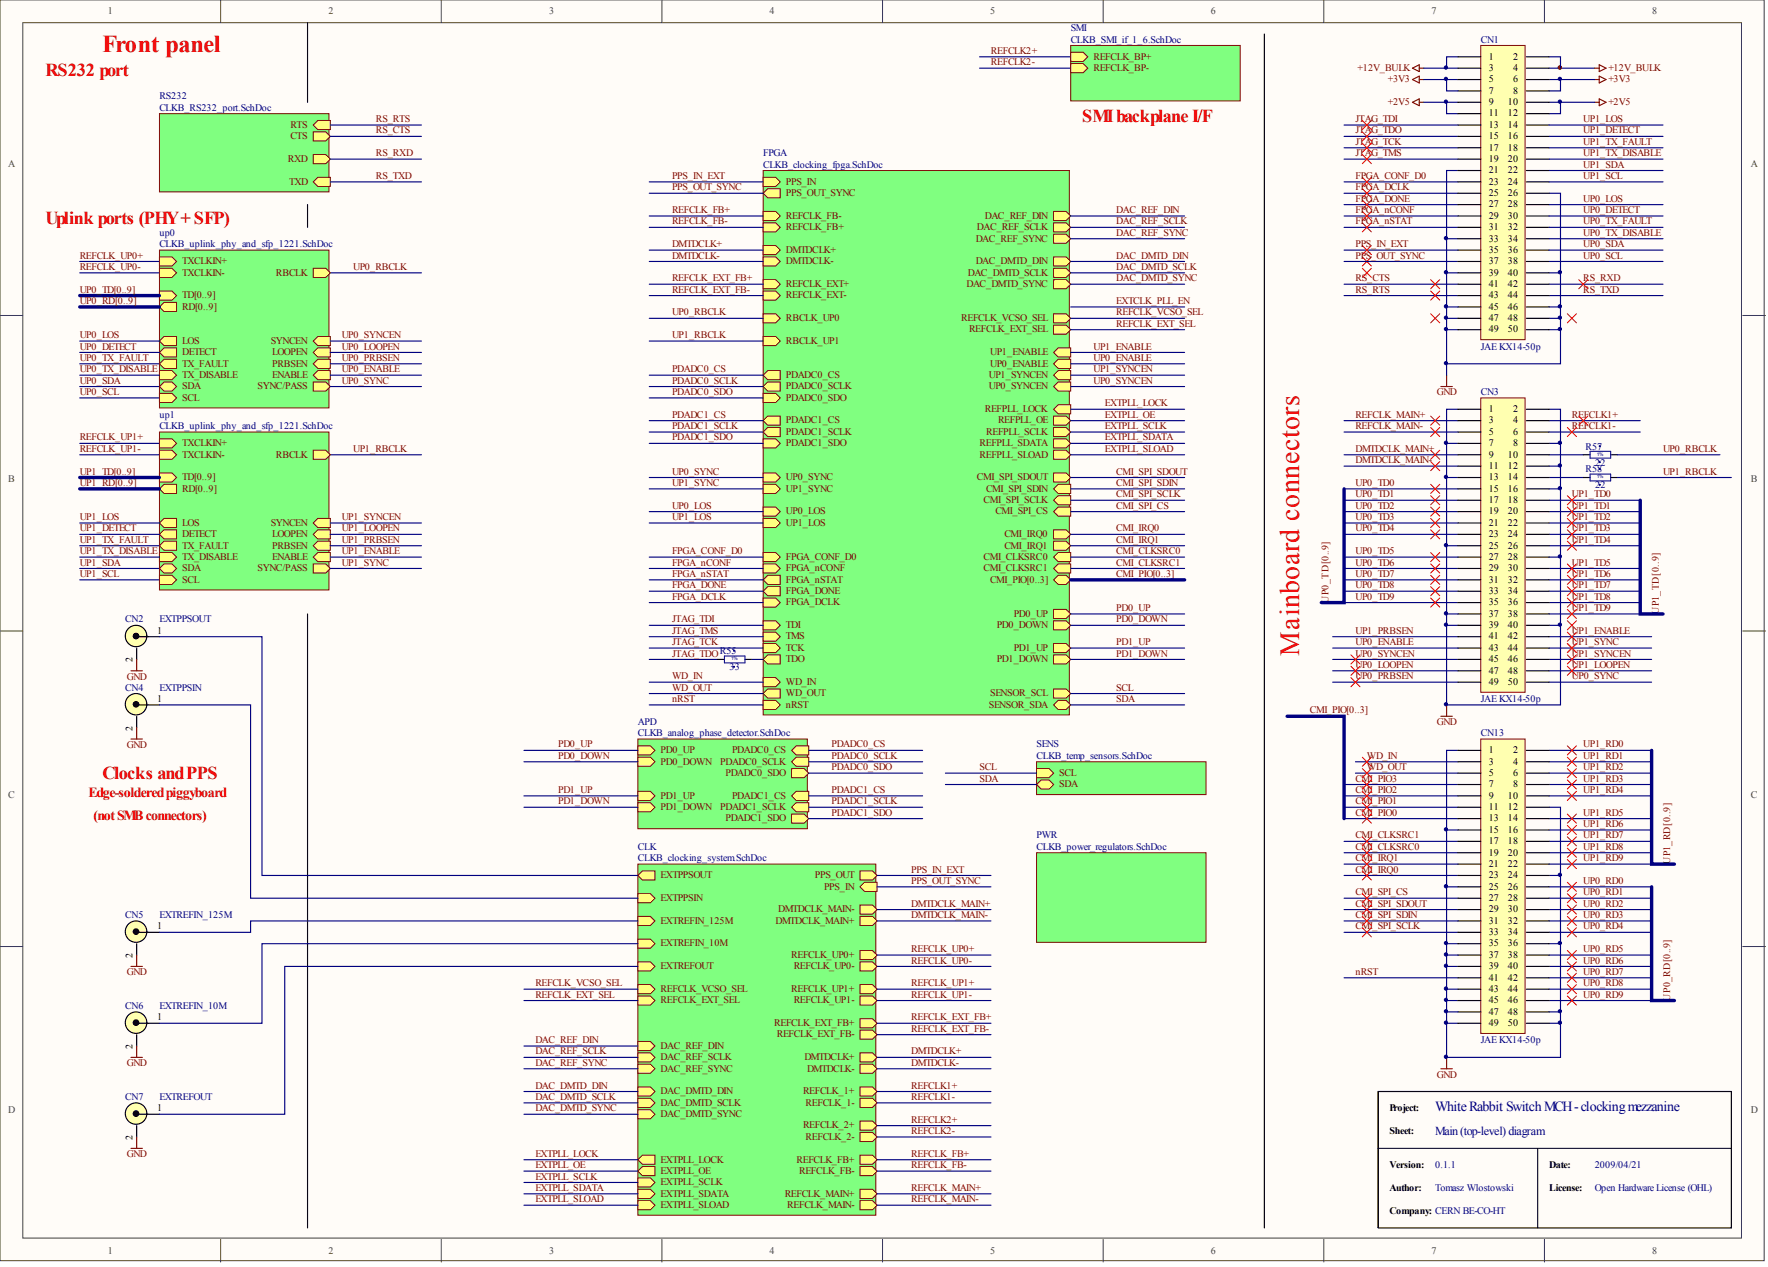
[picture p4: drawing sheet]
<svg xmlns="http://www.w3.org/2000/svg" width="393mm" height="282mm" viewBox="0 0 393 282" stroke-linecap="round" stroke-linejoin="round" font-family="sans-serif">
<defs><g id="words">
<text font-size="6.2" fill="#f00" x="289" y="145.9" transform="rotate(-90 289 145.9)">Mainboard connectors</text>
<text font-size="5.4" fill="#f00" x="22.8" y="11.6">Front panel</text>
<g font-size="4" fill="#f00">
<text x="10.1" y="16.9">RS232 port</text>
<text x="240.7" y="27">SMIbackplane I/F</text>
<text x="10.1" y="49.8">Uplink ports (PHY+SFP)</text>
<text x="22.8" y="173.3">Clocks andPPS</text>
</g>
<g font-size="3.1" fill="#f00">
<text x="19.7" y="177.4">Edge-solderedpiggyboard</text>
<text x="20.8" y="182.4">(notSMB connectors)</text>
</g>
<text font-size="3.1" fill="#000080" x="319.3" y="247.2">WhiteRabbit SwitchMCH-clockingmezzanine</text>
<text font-size="2.7" fill="#000080" x="319.3" y="252.4">Main(top-level) diagram</text>
<g font-size="2.3">
<text x="309.2" y="247.3">Project:</text>
<text x="309.2" y="252.3">Sheet:</text>
<text x="309.2" y="259.9">Version:</text>
<text x="344.6" y="259.9">Date:</text>
<text x="309.2" y="265">Author:</text>
<text x="344.6" y="265">License:</text>
<text x="309.2" y="270">Company: CERN BE-CO-HT</text>
</g>
<g font-size="2.2" fill="#404040">
<text x="24" y="3.2">1</text>
<text x="73.1" y="3.2">2</text>
<text x="122.1" y="3.2">3</text>
<text x="171.2" y="3.2">4</text>
<text x="220.3" y="3.2">5</text>
<text x="269.4" y="3.2">6</text>
<text x="318.5" y="3.2">7</text>
<text x="367.6" y="3.2">8</text>
<text x="1.8" y="37.1">A</text>
<text x="389.5" y="37.1">A</text>
<text x="1.8" y="107.3">B</text>
<text x="389.5" y="107.3">B</text>
<text x="1.8" y="177.4">C</text>
<text x="389.5" y="177.4">C</text>
<text x="1.8" y="247.6">D</text>
<text x="389.5" y="247.6">D</text>
<text x="24" y="278.9">1</text>
<text x="73.1" y="278.9">2</text>
<text x="122.1" y="278.9">3</text>
<text x="171.2" y="278.9">4</text>
<text x="220.3" y="278.9">5</text>
<text x="269.4" y="278.9">6</text>
<text x="318.5" y="278.9">7</text>
<text x="367.6" y="278.9">8</text>
</g>
<g font-size="2.2" fill="#800000">
<text x="220.5" y="12">REFCLK2+</text>
<text x="220.5" y="14.5">REFCLK2-</text>
<text x="243.3" y="13.3">REFCLK_BP+</text>
<text x="243.3" y="15.8">REFCLK_BP-</text>
<text x="302" y="15.8">+12V_BULK</text>
<text x="357.8" y="15.8">+12V_BULK</text>
<text x="308.8" y="18.3">+3V3</text>
<text x="308.8" y="23.4">+2V5</text>
<text x="357.8" y="18.3">+3V3</text>
<text x="357.8" y="23.4">+2V5</text>
<text x="64.6" y="28.4">RTS</text>
<text x="83.6" y="27.2">RS_RTS</text>
<text x="83.6" y="29.7">RS_CTS</text>
<text x="301.6" y="29.7">JTAG_TDO</text>
<text x="301.6" y="27.2">JTAG_TDI</text>
<text x="352.2" y="29.7">UP1_DETECT</text>
<text x="352.2" y="27.2">UP1_LOS</text>
<text x="64.6" y="31">CTS</text>
<text x="83.6" y="34.8">RS_RXD</text>
<text x="301.6" y="32.2">JTAG_TCK</text>
<text x="301.6" y="34.8">JTAG_TMS</text>
<text x="352.2" y="32.2">UP1_TX_FAULT</text>
<text x="352.2" y="34.8">UP1_TX_DISABLE</text>
<text x="64" y="36">RXD</text>
<text x="64.3" y="41.1">TXD</text>
<text x="83.6" y="39.8">RS_TXD</text>
<text x="149.5" y="39.8">PPS_IN_EXT</text>
<text x="174.9" y="41.1">PPS_IN</text>
<text x="301.6" y="39.8">FPGA_CONF_D0</text>
<text x="352.2" y="37.3">UP1_SDA</text>
<text x="352.2" y="39.8">UP1_SCL</text>
<text x="149.5" y="47.4">REFCLK_FB+</text>
<text x="149.5" y="42.3">PPS_OUT_SYNC</text>
<text x="174.9" y="43.6">PPS_OUT_SYNC</text>
<text x="248.3" y="47.4">DAC_REF_DIN</text>
<text x="301.6" y="42.3">FPGA_DCLK</text>
<text x="301.6" y="44.9">FPGA_DONE</text>
<text x="301.6" y="47.4">FPGA_nCONF</text>
<text x="352.2" y="47.4">UP0_DETECT</text>
<text x="352.2" y="44.9">UP0_LOS</text>
<text x="149.5" y="49.9">REFCLK_FB-</text>
<text x="174.9" y="48.7">REFCLK_FB-</text>
<text x="174.9" y="51.2">REFCLK_FB+</text>
<text x="217.1" y="53.7">DAC_REF_SYNC</text>
<text x="217.4" y="51.2">DAC_REF_SCLK</text>
<text x="219.1" y="48.7">DAC_REF_DIN</text>
<text x="248.3" y="49.9">DAC_REF_SCLK</text>
<text x="248.3" y="52.5">DAC_REF_SYNC</text>
<text x="301.6" y="49.9">FPGA_nSTAT</text>
<text x="352.2" y="49.9">UP0_TX_FAULT</text>
<text x="352.2" y="52.5">UP0_TX_DISABLE</text>
<text x="17.7" y="57.5">REFCLK_UP0+</text>
<text x="40.5" y="58.8">TXCLKIN+</text>
<text x="149.5" y="55">DMTDCLK+</text>
<text x="149.5" y="57.5">DMTDCLK-</text>
<text x="174.9" y="56.3">DMTDCLK+</text>
<text x="174.9" y="58.8">DMTDCLK-</text>
<text x="217.1" y="58.8">DAC_DMTD_DIN</text>
<text x="248.3" y="57.5">DAC_DMTD_DIN</text>
<text x="301.6" y="55">PPS_IN_EXT</text>
<text x="301.6" y="57.5">PPS_OUT_SYNC</text>
<text x="352.2" y="55">UP0_SDA</text>
<text x="352.2" y="57.5">UP0_SCL</text>
<text x="17.7" y="60.1">REFCLK_UP0-</text>
<text x="17.7" y="65.1">UP0_TD[0..9]</text>
<text x="40.5" y="61.3">TXCLKIN-</text>
<text x="61.4" y="61.3">RBCLK</text>
<text x="78.6" y="60.1">UP0_RBCLK</text>
<text x="149.5" y="62.6">REFCLK_EXT_FB+</text>
<text x="149.5" y="65.1">REFCLK_EXT_FB-</text>
<text x="174.9" y="63.8">REFCLK_EXT+</text>
<text x="215" y="63.8">DAC_DMTD_SYNC</text>
<text x="215.3" y="61.3">DAC_DMTD_SCLK</text>
<text x="248.3" y="60.1">DAC_DMTD_SCLK</text>
<text x="248.3" y="62.6">DAC_DMTD_SYNC</text>
<text x="301.6" y="62.6">RS_CTS</text>
<text x="301.6" y="65.1">RS_RTS</text>
<text x="352.2" y="62.6">RS_RXD</text>
<text x="352.2" y="65.1">RS_TXD</text>
<text x="17.7" y="67.6">UP0_RD[0..9]</text>
<text x="40.5" y="66.4">TD[0..9]</text>
<text x="40.5" y="68.9">RD[0..9]</text>
<text x="149.5" y="70.2">UP0_RBCLK</text>
<text x="174.9" y="66.4">REFCLK_EXT-</text>
<text x="174.9" y="71.4">RBCLK_UP0</text>
<text x="213.9" y="71.4">REFCLK_VCSO_SEL</text>
<text x="248.3" y="67.6">EXTCLK_PLL_EN</text>
<text x="248.3" y="70.2">REFCLK_VCSO_SEL</text>
<text x="17.7" y="77.8">UP0_DETECT</text>
<text x="17.7" y="75.2">UP0_LOS</text>
<text x="40.5" y="76.5">LOS</text>
<text x="60.2" y="76.5">SYNCEN</text>
<text x="76" y="75.2">UP0_SYNCEN</text>
<text x="76" y="77.8">UP0_LOOPEN</text>
<text x="149.5" y="75.2">UP1_RBCLK</text>
<text x="174.9" y="76.5">RBCLK_UP1</text>
<text x="215.6" y="74">REFCLK_EXT_SEL</text>
<text x="243.3" y="77.8">UP1_ENABLE</text>
<text x="248.3" y="72.7">REFCLK_EXT_SEL</text>
<text x="17.7" y="80.3">UP0_TX_FAULT</text>
<text x="17.7" y="82.8">UP0_TX_DISABLE</text>
<text x="40.5" y="81.6">TX_FAULT</text>
<text x="40.5" y="79">DETECT</text>
<text x="60.5" y="79">LOOPEN</text>
<text x="60.5" y="81.6">PRBSEN</text>
<text x="76" y="80.3">UP0_PRBSEN</text>
<text x="76" y="82.8">UP0_ENABLE</text>
<text x="149.5" y="82.8">PDADC0_CS</text>
<text x="220.3" y="79">UP1_ENABLE</text>
<text x="220.3" y="81.6">UP0_ENABLE</text>
<text x="243.3" y="80.3">UP0_ENABLE</text>
<text x="243.3" y="82.8">UP1_SYNCEN</text>
<text x="17.7" y="85.3">UP0_SDA</text>
<text x="17.7" y="87.9">UP0_SCL</text>
<text x="40.5" y="84.1">TX_DISABLE</text>
<text x="40.5" y="86.6">SDA</text>
<text x="40.5" y="89.1">SCL</text>
<text x="57.3" y="86.6">SYNC/PASS</text>
<text x="60.5" y="84.1">ENABLE</text>
<text x="76" y="85.3">UP0_SYNC</text>
<text x="149.5" y="87.9">PDADC0_SDO</text>
<text x="149.5" y="85.3">PDADC0_SCLK</text>
<text x="174.9" y="84.1">PDADC0_CS</text>
<text x="174.9" y="89.1">PDADC0_SDO</text>
<text x="174.9" y="86.6">PDADC0_SCLK</text>
<text x="220" y="84.1">UP1_SYNCEN</text>
<text x="220" y="86.6">UP0_SYNCEN</text>
<text x="243.3" y="85.3">UP0_SYNCEN</text>
<text x="319.7" y="88">GND</text>
<text x="149.5" y="92.9">PDADC1_CS</text>
<text x="149.5" y="95.5">PDADC1_SCLK</text>
<text x="174.9" y="94.2">PDADC1_CS</text>
<text x="219.1" y="91.7">REFPLL_LOCK</text>
<text x="222" y="94.2">REFPLL_OE</text>
<text x="245.8" y="90.4">EXTPLL_LOCK</text>
<text x="245.8" y="92.9">EXTPLL_OE</text>
<text x="245.8" y="95.5">EXTPLL_SCLK</text>
<text x="301.6" y="92.9">REFCLK_MAIN+</text>
<text x="301.6" y="95.5">REFCLK_MAIN-</text>
<text x="349.7" y="92.9">REFCLK1+</text>
<text x="349.7" y="95.5">REFCLK1-</text>
<text x="17.7" y="98">REFCLK_UP1+</text>
<text x="17.7" y="100.5">REFCLK_UP1-</text>
<text x="40.5" y="99.3">TXCLKIN+</text>
<text x="40.5" y="101.8">TXCLKIN-</text>
<text x="61.4" y="101.8">RBCLK</text>
<text x="78.6" y="100.5">UP1_RBCLK</text>
<text x="149.5" y="98">PDADC1_SDO</text>
<text x="174.9" y="99.3">PDADC1_SDO</text>
<text x="174.9" y="96.7">PDADC1_SCLK</text>
<text x="217.9" y="99.3">REFPLL_SDATA</text>
<text x="217.9" y="101.8">REFPLL_SLOAD</text>
<text x="219.4" y="96.7">REFPLL_SCLK</text>
<text x="245.8" y="98">EXTPLL_SDATA</text>
<text x="245.8" y="100.5">EXTPLL_SLOAD</text>
<text x="301.6" y="100.5">DMTDCLK_MAIN+</text>
<text x="370" y="100.5">UP0_RBCLK</text>
<text x="17.7" y="105.6">UP1_TD[0..9]</text>
<text x="40.5" y="106.8">TD[0..9]</text>
<text x="149.5" y="105.6">UP0_SYNC</text>
<text x="174.9" y="106.8">UP0_SYNC</text>
<text x="217.4" y="106.8">CMI_SPI_SDOUT</text>
<text x="248.3" y="105.6">CMI_SPI_SDOUT</text>
<text x="301.6" y="103.1">DMTDCLK_MAIN-</text>
<text x="370" y="105.6">UP1_RBCLK</text>
<text x="17.7" y="108.1">UP1_RD[0..9]</text>
<text x="40.5" y="109.4">RD[0..9]</text>
<text x="149.5" y="108.1">UP1_SYNC</text>
<text x="149.5" y="113.2">UP0_LOS</text>
<text x="174.9" y="109.4">UP1_SYNC</text>
<text x="218.8" y="111.9">CMI_SPI_SCLK</text>
<text x="219.4" y="109.4">CMI_SPI_SDIN</text>
<text x="248.3" y="110.6">CMI_SPI_SCLK</text>
<text x="248.3" y="108.1">CMI_SPI_SDIN</text>
<text x="248.3" y="113.2">CMI_SPI_CS</text>
<text x="301.6" y="108.1">UP0_TD0</text>
<text x="301.6" y="110.6">UP0_TD1</text>
<text x="301.6" y="113.2">UP0_TD2</text>
<text x="349.7" y="110.6">UP1_TD0</text>
<text x="349.7" y="113.2">UP1_TD1</text>
<text x="17.7" y="118.2">UP1_DETECT</text>
<text x="17.7" y="115.7">UP1_LOS</text>
<text x="40.5" y="119.5">DETECT</text>
<text x="40.5" y="117">LOS</text>
<text x="60.2" y="117">SYNCEN</text>
<text x="60.5" y="119.5">LOOPEN</text>
<text x="76" y="115.7">UP1_SYNCEN</text>
<text x="76" y="118.2">UP1_LOOPEN</text>
<text x="149.5" y="115.7">UP1_LOS</text>
<text x="174.9" y="114.4">UP0_LOS</text>
<text x="174.9" y="117">UP1_LOS</text>
<text x="221.5" y="114.4">CMI_SPI_CS</text>
<text x="223.5" y="119.5">CMI_IRQ0</text>
<text x="248.3" y="118.2">CMI_IRQ0</text>
<text x="301.6" y="115.7">UP0_TD3</text>
<text x="301.6" y="118.2">UP0_TD4</text>
<text x="349.7" y="115.7">UP1_TD2</text>
<text x="349.7" y="118.2">UP1_TD3</text>
<text x="17.7" y="120.8">UP1_TX_FAULT</text>
<text x="17.7" y="123.3">UP1_TX_DISABLE</text>
<text x="17.7" y="125.8">UP1_SDA</text>
<text x="40.5" y="122">TX_FAULT</text>
<text x="40.5" y="124.6">TX_DISABLE</text>
<text x="60.5" y="122">PRBSEN</text>
<text x="60.5" y="124.6">ENABLE</text>
<text x="76" y="125.8">UP1_SYNC</text>
<text x="76" y="120.8">UP1_PRBSEN</text>
<text x="76" y="123.3">UP1_ENABLE</text>
<text x="149.5" y="125.8">FPGA_nCONF</text>
<text x="149.5" y="123.3">FPGA_CONF_D0</text>
<text x="174.9" y="124.6">FPGA_CONF_D0</text>
<text x="218.8" y="124.6">CMI_CLKSRC0</text>
<text x="223.5" y="122">CMI_IRQ1</text>
<text x="248.3" y="120.8">CMI_IRQ1</text>
<text x="248.3" y="123.3">CMI_CLKSRC0</text>
<text x="248.3" y="125.8">CMI_CLKSRC1</text>
<text x="301.6" y="123.3">UP0_TD5</text>
<text x="301.6" y="125.8">UP0_TD6</text>
<text x="349.7" y="120.8">UP1_TD4</text>
<text x="349.7" y="125.8">UP1_TD5</text>
<text x="17.7" y="128.3">UP1_SCL</text>
<text x="40.5" y="127.1">SDA</text>
<text x="40.5" y="129.6">SCL</text>
<text x="57.3" y="127.1">SYNC/PASS</text>
<text x="149.5" y="130.9">FPGA_DONE</text>
<text x="149.5" y="128.3">FPGA_nSTAT</text>
<text x="174.9" y="127.1">FPGA_nCONF</text>
<text x="174.9" y="129.6">FPGA_nSTAT</text>
<text x="218.8" y="127.1">CMI_CLKSRC1</text>
<text x="220.3" y="129.6">CMI_PIO[0..3]</text>
<text x="248.3" y="128.3">CMI_PIO[0..3]</text>
<text x="301.6" y="128.3">UP0_TD7</text>
<text x="301.6" y="130.9">UP0_TD8</text>
<text x="349.7" y="128.3">UP1_TD6</text>
<text x="349.7" y="130.9">UP1_TD7</text>
<text x="149.5" y="133.4">FPGA_DCLK</text>
<text x="174.9" y="134.7">FPGA_DCLK</text>
<text x="174.9" y="132.1">FPGA_DONE</text>
<text x="225.5" y="137.2">PD0_UP</text>
<text x="248.3" y="135.9">PD0_UP</text>
<text x="295.5" y="134.1" transform="rotate(-90 295.5 134.1)">UP0_TD[0..9]</text>
<text x="301.6" y="133.4">UP0_TD9</text>
<text x="349.7" y="133.4">UP1_TD8</text>
<text x="349.7" y="135.9">UP1_TD9</text>
<text x="369" y="136.6" transform="rotate(-90 369 136.6)">UP1_TD[0..9]</text>
<text x="149.5" y="141">JTAG_TMS</text>
<text x="149.5" y="143.5">JTAG_TCK</text>
<text x="149.5" y="138.5">JTAG_TDI</text>
<text x="174.9" y="139.7">TDI</text>
<text x="174.9" y="142.3">TMS</text>
<text x="221.7" y="139.7">PD0_DOWN</text>
<text x="248.3" y="138.5">PD0_DOWN</text>
<text x="248.3" y="143.5">PD1_UP</text>
<text x="301.6" y="143.5">UP0_ENABLE</text>
<text x="301.6" y="141">UP1_PRBSEN</text>
<text x="349.7" y="143.5">UP1_SYNC</text>
<text x="349.7" y="141">UP1_ENABLE</text>
<text x="149.5" y="146.1">JTAG_TDOR55</text>
<text x="174.9" y="147.3">TDO</text>
<text x="174.9" y="144.8">TCK</text>
<text x="221.7" y="147.3">PD1_DOWN</text>
<text x="225.5" y="144.8">PD1_UP</text>
<text x="248.3" y="146.1">PD1_DOWN</text>
<text x="301.6" y="146.1">UP0_SYNCEN</text>
<text x="301.6" y="148.6">UP0_LOOPEN</text>
<text x="349.7" y="146.1">UP1_SYNCEN</text>
<text x="349.7" y="148.6">UP1_LOOPEN</text>
<text x="28.2" y="151.2">GND</text>
<text x="149.5" y="153.6">WD_OUT</text>
<text x="149.5" y="151.1">WD_IN</text>
<text x="174.9" y="152.4">WD_IN</text>
<text x="174.9" y="154.9">WD_OUT</text>
<text x="220.3" y="154.9">SENSOR_SCL</text>
<text x="248.3" y="153.6">SCL</text>
<text x="301.6" y="151.1">UP0_PRBSEN</text>
<text x="349.7" y="151.1">UP0_SYNC</text>
<text x="149.5" y="156.2">nRST</text>
<text x="174.9" y="157.4">nRST</text>
<text x="220" y="157.4">SENSOR_SDA</text>
<text x="248.3" y="156.2">SDA</text>
<text x="291.4" y="158.7">CMI_PIO[0..3]</text>
<text x="319.7" y="161.3">GND</text>
<text x="28.2" y="166.4">GND</text>
<text x="124.2" y="166.3">PD0_UP</text>
<text x="147" y="167.6">PD0_UP</text>
<text x="162.9" y="167.6">PDADC0_CS</text>
<text x="185" y="166.3">PDADC0_CS</text>
<text x="352.2" y="166.3">UP1_RD0</text>
<text x="124.2" y="168.8">PD0_DOWN</text>
<text x="147" y="170.1">PD0_DOWN</text>
<text x="160.2" y="170.1">PDADC0_SCLK</text>
<text x="161.4" y="172.6">PDADC0_SDO</text>
<text x="185" y="171.4">PDADC0_SDO</text>
<text x="185" y="168.8">PDADC0_SCLK</text>
<text x="217.9" y="171.4">SCL</text>
<text x="217.9" y="173.9">SDA</text>
<text x="235.7" y="172.6">SCL</text>
<text x="301.6" y="173.9">CMI_PIO3</text>
<text x="304.1" y="168.8">WD_IN</text>
<text x="304.1" y="171.4">WD_OUT</text>
<text x="352.2" y="168.8">UP1_RD1</text>
<text x="352.2" y="171.4">UP1_RD2</text>
<text x="352.2" y="173.9">UP1_RD3</text>
<text x="124.2" y="176.4">PD1_UP</text>
<text x="124.2" y="178.9">PD1_DOWN</text>
<text x="147" y="177.7">PD1_UP</text>
<text x="162.9" y="177.7">PDADC1_CS</text>
<text x="185" y="176.4">PDADC1_CS</text>
<text x="185" y="178.9">PDADC1_SCLK</text>
<text x="235.7" y="175.1">SDA</text>
<text x="301.6" y="178.9">CMI_PIO1</text>
<text x="301.6" y="176.4">CMI_PIO2</text>
<text x="352.2" y="176.4">UP1_RD4</text>
<text x="147" y="180.2">PD1_DOWN</text>
<text x="160.2" y="180.2">PDADC1_SCLK</text>
<text x="161.4" y="182.7">PDADC1_SDO</text>
<text x="185" y="181.5">PDADC1_SDO</text>
<text x="301.6" y="181.5">CMI_PIO0</text>
<text x="352.2" y="181.5">UP1_RD5</text>
<text x="352.2" y="184">UP1_RD6</text>
<text x="301.6" y="191.6">CMI_IRQ1</text>
<text x="301.6" y="189.1">CMI_CLKSRC0</text>
<text x="301.6" y="186.5">CMI_CLKSRC1</text>
<text x="352.2" y="186.5">UP1_RD7</text>
<text x="352.2" y="189.1">UP1_RD8</text>
<text x="352.2" y="191.6">UP1_RD9</text>
<text x="147" y="195.4">EXTPPSOUT</text>
<text x="181.3" y="195.4">PPS_OUT</text>
<text x="183.3" y="197.9">PPS_IN</text>
<text x="202.7" y="194.1">PPS_IN_EXT</text>
<text x="202.7" y="196.6">PPS_OUT_SYNC</text>
<text x="301.6" y="194.1">CMI_IRQ0</text>
<text x="352.2" y="196.6">UP0_RD0</text>
<text x="371.6" y="192.2" transform="rotate(-90 371.6 192.2)">UP1_RD[0..9]</text>
<text x="147" y="200.4">EXTPPSIN</text>
<text x="173.1" y="203">DMTDCLK_MAIN-</text>
<text x="202.7" y="201.7">DMTDCLK_MAIN+</text>
<text x="301.6" y="201.7">CMI_SPI_SDOUT</text>
<text x="301.6" y="199.2">CMI_SPI_CS</text>
<text x="352.2" y="199.2">UP0_RD1</text>
<text x="352.2" y="201.7">UP0_RD2</text>
<text x="147" y="205.5">EXTREFIN_125M</text>
<text x="172.5" y="205.5">DMTDCLK_MAIN+</text>
<text x="202.7" y="204.2">DMTDCLK_MAIN-</text>
<text x="301.6" y="206.8">CMI_SPI_SCLK</text>
<text x="301.6" y="204.2">CMI_SPI_SDIN</text>
<text x="352.2" y="204.2">UP0_RD3</text>
<text x="352.2" y="206.8">UP0_RD4</text>
<text x="147" y="210.6">EXTREFIN_10M</text>
<text x="147" y="215.6">EXTREFOUT</text>
<text x="176" y="213.1">REFCLK_UP0+</text>
<text x="176.6" y="215.6">REFCLK_UP0-</text>
<text x="202.7" y="211.8">REFCLK_UP0+</text>
<text x="202.7" y="214.4">REFCLK_UP0-</text>
<text x="352.2" y="211.8">UP0_RD5</text>
<text x="352.2" y="214.4">UP0_RD6</text>
<text x="28.2" y="217">GND</text>
<text x="119.1" y="221.9">REFCLK_EXT_SEL</text>
<text x="119.1" y="219.4">REFCLK_VCSO_SEL</text>
<text x="147" y="220.7">REFCLK_VCSO_SEL</text>
<text x="176" y="220.7">REFCLK_UP1+</text>
<text x="202.7" y="219.4">REFCLK_UP1+</text>
<text x="202.7" y="221.9">REFCLK_UP1-</text>
<text x="301.6" y="216.9">nRST</text>
<text x="352.2" y="216.9">UP0_RD7</text>
<text x="352.2" y="219.4">UP0_RD8</text>
<text x="352.2" y="221.9">UP0_RD9</text>
<text x="147" y="223.2">REFCLK_EXT_SEL</text>
<text x="176.6" y="223.2">REFCLK_UP1-</text>
<text x="202.7" y="227">REFCLK_EXT_FB+</text>
<text x="371.6" y="222.6" transform="rotate(-90 371.6 222.6)">UP0_RD[0..9]</text>
<text x="119.1" y="232.1">DAC_REF_DIN</text>
<text x="147" y="233.3">DAC_REF_DIN</text>
<text x="172.2" y="228.3">REFCLK_EXT_FB+</text>
<text x="172.8" y="230.8">REFCLK_EXT_FB-</text>
<text x="202.7" y="229.5">REFCLK_EXT_FB-</text>
<text x="28.2" y="237.2">GND</text>
<text x="119.1" y="234.6">DAC_REF_SCLK</text>
<text x="119.1" y="237.1">DAC_REF_SYNC</text>
<text x="147" y="238.4">DAC_REF_SYNC</text>
<text x="147" y="235.9">DAC_REF_SCLK</text>
<text x="179" y="235.9">DMTDCLK+</text>
<text x="179.5" y="238.4">DMTDCLK-</text>
<text x="202.7" y="234.6">DMTDCLK+</text>
<text x="202.7" y="237.1">DMTDCLK-</text>
<text x="319.7" y="239.8">GND</text>
<text x="119.1" y="242.2">DAC_DMTD_DIN</text>
<text x="119.1" y="244.7">DAC_DMTD_SCLK</text>
<text x="147" y="246">DAC_DMTD_SCLK</text>
<text x="147" y="243.4">DAC_DMTD_DIN</text>
<text x="178.7" y="243.4">REFCLK_1+</text>
<text x="179.2" y="246">REFCLK_1-</text>
<text x="202.7" y="242.2">REFCLK1+</text>
<text x="202.7" y="244.7">REFCLK1-</text>
<text x="119.1" y="247.2">DAC_DMTD_SYNC</text>
<text x="147" y="248.5">DAC_DMTD_SYNC</text>
<text x="178.7" y="251">REFCLK_2+</text>
<text x="202.7" y="249.8">REFCLK2+</text>
<text x="28.2" y="257.5">GND</text>
<text x="119.1" y="257.4">EXTPLL_LOCK</text>
<text x="179.2" y="253.6">REFCLK_2-</text>
<text x="202.7" y="252.3">REFCLK2-</text>
<text x="202.7" y="257.4">REFCLK_FB+</text>
<text x="119.1" y="259.9">EXTPLL_OE</text>
<text x="119.1" y="262.4">EXTPLL_SCLK</text>
<text x="147" y="258.6">EXTPLL_LOCK</text>
<text x="147" y="261.2">EXTPLL_OE</text>
<text x="147" y="263.7">EXTPLL_SCLK</text>
<text x="177.2" y="258.6">REFCLK_FB+</text>
<text x="177.8" y="261.2">REFCLK_FB-</text>
<text x="202.7" y="259.9">REFCLK_FB-</text>
<text x="119.1" y="264.9">EXTPLL_SDATA</text>
<text x="119.1" y="267.5">EXTPLL_SLOAD</text>
<text x="147" y="268.7">EXTPLL_SLOAD</text>
<text x="147" y="266.2">EXTPLL_SDATA</text>
<text x="174.6" y="266.2">REFCLK_MAIN+</text>
<text x="175.2" y="268.7">REFCLK_MAIN-</text>
<text x="202.7" y="264.9">REFCLK_MAIN+</text>
<text x="202.7" y="267.5">REFCLK_MAIN-</text>
</g>
<g font-size="2.2" fill="#000080">
<text x="238.2" y="6.9">SMI</text>
<text x="238.2" y="9.5">CLKB_SMI_if_1_6.SchDoc</text>
<text x="329.4" y="9.5">CN1</text>
<text x="35.5" y="22.1">RS232</text>
<text x="35.5" y="24.6">CLKB_RS232_port.SchDoc</text>
<text x="169.8" y="34.8">FPGA</text>
<text x="169.8" y="37.3">CLKB_clocking_fpga.SchDoc</text>
<text x="35.5" y="52.5">up0</text>
<text x="35.5" y="55">CLKB_uplink_phy_and_sfp_1221.SchDoc</text>
<text x="329.4" y="77.8">JAE KX14-50p</text>
<text x="329.4" y="87.9">CN3</text>
<text x="35.5" y="92.9">up1</text>
<text x="35.5" y="95.5">CLKB_uplink_phy_and_sfp_1221.SchDoc</text>
<text x="352.7" y="100">R57</text>
<text x="352.7" y="105.1">R58</text>
<text x="354.9" y="103.6">22</text>
<text x="354.9" y="108.6">22</text>
<text x="27.9" y="138.5">CN2</text>
<text x="35.5" y="138.5">EXTPPSOUT</text>
<text x="162.3" y="149.1">33</text>
<text x="27.9" y="153.6">CN4</text>
<text x="35.5" y="153.6">EXTPPSIN</text>
<text x="141.9" y="161.2">APD</text>
<text x="329.4" y="156.2">JAE KX14-50p</text>
<text x="141.9" y="163.8">CLKB_analog_phase_detector.SchDoc</text>
<text x="230.6" y="166.3">SENS</text>
<text x="329.4" y="163.8">CN13</text>
<text x="230.6" y="168.8">CLKB_temp_sensors.SchDoc</text>
<text x="141.9" y="189.1">CLK</text>
<text x="141.9" y="191.6">CLKB_clocking_system.SchDoc</text>
<text x="230.6" y="186.5">PWR</text>
<text x="230.6" y="189.1">CLKB_power_regulators.SchDoc</text>
<text x="27.9" y="204.2">CN5</text>
<text x="35.5" y="204.2">EXTREFIN_125M</text>
<text x="27.9" y="224.5">CN6</text>
<text x="35.5" y="224.5">EXTREFIN_10M</text>
<text x="329.4" y="232.1">JAE KX14-50p</text>
<text x="27.9" y="244.7">CN7</text>
<text x="35.5" y="244.7">EXTREFOUT</text>
<text x="319.3" y="259.9">0.1.1</text>
<text x="354.8" y="259.9">2009/04/21</text>
<text x="319.3" y="264.9">Tomasz Wlostowski</text>
<text x="354.8" y="264.9">Open Hardware License (OHL)</text>
</g>
<g font-size="2.2">
<text x="331.2" y="13.3">1</text>
<text x="331.2" y="15.8">3</text>
<text x="336.6" y="13.3">2</text>
<text x="336.6" y="15.8">4</text>
<text x="331.2" y="18.3">5</text>
<text x="331.2" y="20.8">7</text>
<text x="331.2" y="23.4">9</text>
<text x="335.5" y="23.4">10</text>
<text x="336.6" y="18.3">6</text>
<text x="336.6" y="20.8">8</text>
<text x="331.2" y="25.9">11</text>
<text x="331.2" y="28.4">13</text>
<text x="335.5" y="25.9">12</text>
<text x="335.5" y="28.4">14</text>
<text x="331.2" y="31">15</text>
<text x="331.2" y="33.5">17</text>
<text x="335.5" y="31">16</text>
<text x="335.5" y="33.5">18</text>
<text x="331.2" y="36">19</text>
<text x="331.2" y="38.6">21</text>
<text x="331.2" y="41.1">23</text>
<text x="335.5" y="36">20</text>
<text x="335.5" y="38.6">22</text>
<text x="335.5" y="41.1">24</text>
<text x="331.2" y="43.6">25</text>
<text x="331.2" y="46.1">27</text>
<text x="335.5" y="43.6">26</text>
<text x="335.5" y="46.1">28</text>
<text x="331.2" y="48.7">29</text>
<text x="331.2" y="51.2">31</text>
<text x="331.2" y="53.7">33</text>
<text x="335.5" y="48.7">30</text>
<text x="335.5" y="51.2">32</text>
<text x="335.5" y="53.7">34</text>
<text x="331.2" y="56.3">35</text>
<text x="331.2" y="58.8">37</text>
<text x="335.5" y="56.3">36</text>
<text x="335.5" y="58.8">38</text>
<text x="331.2" y="61.3">39</text>
<text x="331.2" y="63.8">41</text>
<text x="335.5" y="61.3">40</text>
<text x="335.5" y="63.8">42</text>
<text x="331.2" y="66.4">43</text>
<text x="331.2" y="68.9">45</text>
<text x="331.2" y="71.4">47</text>
<text x="335.5" y="66.4">44</text>
<text x="335.5" y="68.9">46</text>
<text x="335.5" y="71.4">48</text>
<text x="331.2" y="74">49</text>
<text x="335.5" y="74">50</text>
<text x="331.2" y="91.7">1</text>
<text x="331.2" y="94.2">3</text>
<text x="336.6" y="91.7">2</text>
<text x="336.6" y="94.2">4</text>
<text x="331.2" y="96.7">5</text>
<text x="331.2" y="99.3">7</text>
<text x="331.2" y="101.8">9</text>
<text x="335.5" y="101.8">10</text>
<text x="336.6" y="96.7">6</text>
<text x="336.6" y="99.3">8</text>
<text x="331.2" y="104.3">11</text>
<text x="331.2" y="106.8">13</text>
<text x="335.5" y="104.3">12</text>
<text x="335.5" y="106.8">14</text>
<text x="331.2" y="109.4">15</text>
<text x="331.2" y="111.9">17</text>
<text x="335.5" y="109.4">16</text>
<text x="335.5" y="111.9">18</text>
<text x="331.2" y="114.4">19</text>
<text x="331.2" y="117">21</text>
<text x="331.2" y="119.5">23</text>
<text x="335.5" y="114.4">20</text>
<text x="335.5" y="117">22</text>
<text x="335.5" y="119.5">24</text>
<text x="331.2" y="122">25</text>
<text x="331.2" y="124.6">27</text>
<text x="335.5" y="122">26</text>
<text x="335.5" y="124.6">28</text>
<text x="331.2" y="127.1">29</text>
<text x="331.2" y="129.6">31</text>
<text x="335.5" y="127.1">30</text>
<text x="335.5" y="129.6">32</text>
<text x="331.2" y="132.1">33</text>
<text x="331.2" y="134.7">35</text>
<text x="331.2" y="137.2">37</text>
<text x="335.5" y="132.1">34</text>
<text x="335.5" y="134.7">36</text>
<text x="335.5" y="137.2">38</text>
<text x="35" y="141">1</text>
<text x="331.2" y="139.7">39</text>
<text x="331.2" y="142.3">41</text>
<text x="335.5" y="139.7">40</text>
<text x="335.5" y="142.3">42</text>
<text x="29.5" y="147.4" transform="rotate(-90 29.5 147.4)">2</text>
<text x="331.2" y="144.8">43</text>
<text x="331.2" y="147.3">45</text>
<text x="331.2" y="149.9">47</text>
<text x="335.5" y="144.8">44</text>
<text x="335.5" y="147.3">46</text>
<text x="335.5" y="149.9">48</text>
<text x="331.2" y="152.4">49</text>
<text x="335.5" y="152.4">50</text>
<text x="35" y="156.2">1</text>
<text x="29.5" y="162.5" transform="rotate(-90 29.5 162.5)">2</text>
<text x="331.2" y="167.6">1</text>
<text x="336.6" y="167.6">2</text>
<text x="331.2" y="170.1">3</text>
<text x="331.2" y="172.6">5</text>
<text x="336.6" y="170.1">4</text>
<text x="336.6" y="172.6">6</text>
<text x="331.2" y="175.1">7</text>
<text x="331.2" y="177.7">9</text>
<text x="335.5" y="177.7">10</text>
<text x="336.6" y="175.1">8</text>
<text x="331.2" y="180.2">11</text>
<text x="331.2" y="182.7">13</text>
<text x="331.2" y="185.3">15</text>
<text x="335.5" y="180.2">12</text>
<text x="335.5" y="182.7">14</text>
<text x="335.5" y="185.3">16</text>
<text x="331.2" y="187.8">17</text>
<text x="331.2" y="190.3">19</text>
<text x="335.5" y="187.8">18</text>
<text x="335.5" y="190.3">20</text>
<text x="331.2" y="192.9">21</text>
<text x="331.2" y="195.4">23</text>
<text x="331.2" y="197.9">25</text>
<text x="335.5" y="192.9">22</text>
<text x="335.5" y="195.4">24</text>
<text x="335.5" y="197.9">26</text>
<text x="331.2" y="200.4">27</text>
<text x="331.2" y="203">29</text>
<text x="335.5" y="200.4">28</text>
<text x="335.5" y="203">30</text>
<text x="35" y="206.8">1</text>
<text x="331.2" y="205.5">31</text>
<text x="331.2" y="208">33</text>
<text x="335.5" y="205.5">32</text>
<text x="335.5" y="208">34</text>
<text x="29.5" y="213.1" transform="rotate(-90 29.5 213.1)">2</text>
<text x="331.2" y="210.6">35</text>
<text x="331.2" y="213.1">37</text>
<text x="331.2" y="215.6">39</text>
<text x="335.5" y="210.6">36</text>
<text x="335.5" y="213.1">38</text>
<text x="335.5" y="215.6">40</text>
<text x="331.2" y="218.1">41</text>
<text x="331.2" y="220.7">43</text>
<text x="335.5" y="218.1">42</text>
<text x="335.5" y="220.7">44</text>
<text x="35" y="227">1</text>
<text x="331.2" y="223.2">45</text>
<text x="331.2" y="225.7">47</text>
<text x="335.5" y="223.2">46</text>
<text x="335.5" y="225.7">48</text>
<text x="29.5" y="233.4" transform="rotate(-90 29.5 233.4)">2</text>
<text x="331.2" y="228.3">49</text>
<text x="335.5" y="228.3">50</text>
<text x="35" y="247.2">1</text>
<text x="29.5" y="253.6" transform="rotate(-90 29.5 253.6)">2</text>
</g>
<g font-size="1.1" fill="#000080">
<text x="355.2" y="101.3">1%</text>
<text x="355.2" y="106.4">1%</text>
<text x="162.6" y="146.9">1%</text>
</g>
</g></defs>
<g fill="#fffcf8" stroke="#404040" stroke-width=".22">
<path d="M0 0h392.5v280.5h-392.5z"/>
<path d="M5.1 5h382.3v270.4h-382.3z"/>
</g>
<g fill="none" stroke="#404040" stroke-width=".22">
<path d="M49.1 0v5M98.2 0v5M147.3 0v5M196.3 0v5M245.4 0v5M294.5 0v5M343.6 0v5M0 70.2h5.1M387.7 70.2h5.1M0 140.4h5.1M387.7 140.4h5.1M0 210.6h5.1"/>
<path d="M387.7 210.6h5.1M49.1 275.7v5.1M98.2 275.7v5.1M147.3 275.7v5.1M196.3 275.7v5.1M245.4 275.7v5.1M294.5 275.7v5.1M343.6 275.7v5.1"/>
</g>
<circle cx="347" cy="15" r=".37" fill="#000080" stroke="#000080" stroke-width=".22"/>
<path d="M141.9 164.4h37.7v20h-37.7z" fill="#80ff80" stroke="#800000" stroke-width=".22"/>
<g fill="#ffff80" stroke="#800000" stroke-width=".22">
<path d="M176.1 181.1h2.8l1 1-1 1h-2.8z" fill-rule="evenodd"/>
<path d="M141.9 165.9h2.8l1 1-1 1.1h-2.8z" fill-rule="evenodd"/>
<path d="M176.1 177.1l1-1.1h2.8v2.1h-2.8z" fill-rule="evenodd"/>
<path d="M141.9 178.6h2.8l1 1-1 1h-2.8z" fill-rule="evenodd"/>
<path d="M141.9 168.5h2.8l1 1-1 1h-2.8z" fill-rule="evenodd"/>
<path d="M176.1 166.9l1-1h2.8v2.1h-2.8z" fill-rule="evenodd"/>
<path d="M176.1 171h2.8l1 1-1 1h-2.8z" fill-rule="evenodd"/>
<path d="M176.1 179.6l1-1h2.8v2h-2.8z" fill-rule="evenodd"/>
<path d="M176.1 169.5l1-1h2.8v2h-2.8z" fill-rule="evenodd"/>
<path d="M141.9 176h2.8l1 1.1-1 1h-2.8z" fill-rule="evenodd"/>
</g>
<path d="M141.9 192.2h53v78.1h-53z" fill="#80ff80" stroke="#800000" stroke-width=".22"/>
<g fill="#ffff80" stroke="#800000" stroke-width=".22">
<path d="M141.9 208.9h2.8l1 1-1 1.1h-2.8z" fill-rule="evenodd"/>
<path d="M141.9 203.9h2.8l1 1-1 1h-2.8z" fill-rule="evenodd"/>
<path d="M141.9 221.6h2.8l1 1-1 1h-2.8z" fill-rule="evenodd"/>
<path d="M141.9 214h2.8l1 1-1 1h-2.8z" fill-rule="evenodd"/>
<path d="M191.3 264.6h2.8l1 1-1 1h-2.8z" fill-rule="evenodd"/>
<path d="M191.3 267.1h2.8l1 1-1 1h-2.8z" fill-rule="evenodd"/>
<path d="M191.3 257h2.8l1 1-1 1h-2.8z" fill-rule="evenodd"/>
<path d="M191.3 259.5h2.8l1 1-1 1h-2.8z" fill-rule="evenodd"/>
<path d="M191.3 211.5h2.8l1 1-1 1h-2.8z" fill-rule="evenodd"/>
<path d="M191.3 244.3h2.8l1 1.1-1 1h-2.8z" fill-rule="evenodd"/>
<path d="M191.3 249.4h2.8l1 1-1 1h-2.8z" fill-rule="evenodd"/>
<path d="M191.3 251.9h2.8l1 1-1 1.1h-2.8z" fill-rule="evenodd"/>
<path d="M191.3 221.6h2.8l1 1-1 1h-2.8z" fill-rule="evenodd"/>
<path d="M191.3 241.8h2.8l1 1-1 1h-2.8z" fill-rule="evenodd"/>
<path d="M191.3 234.2h2.8l1 1-1 1.1h-2.8z" fill-rule="evenodd"/>
<path d="M191.3 236.8h2.8l1 1-1 1h-2.8z" fill-rule="evenodd"/>
<path d="M191.3 226.6h2.8l1 1.1-1 1h-2.8z" fill-rule="evenodd"/>
<path d="M191.3 229.2h2.8l1 1-1 1h-2.8z" fill-rule="evenodd"/>
<path d="M141.9 246.9h2.8l1 1-1 1h-2.8z" fill-rule="evenodd"/>
<path d="M141.9 244.3h2.8l1 1.1-1 1h-2.8z" fill-rule="evenodd"/>
<path d="M141.9 241.8h2.8l1 1-1 1h-2.8z" fill-rule="evenodd"/>
<path d="M141.9 236.8h2.8l1 1-1 1h-2.8z" fill-rule="evenodd"/>
<path d="M141.9 234.2h2.8l1 1-1 1.1h-2.8z" fill-rule="evenodd"/>
<path d="M191.3 219h2.8l1 1.1-1 1h-2.8z" fill-rule="evenodd"/>
<path d="M141.9 231.7h2.8l1 1-1 1h-2.8z" fill-rule="evenodd"/>
<path d="M191.3 214h2.8l1 1-1 1h-2.8z" fill-rule="evenodd"/>
<path d="M191.3 203.9h2.8l1 1-1 1h-2.8z" fill-rule="evenodd"/>
<path d="M191.3 201.3h2.8l1 1.1-1 1h-2.8z" fill-rule="evenodd"/>
<path d="M141.9 219h2.8l1 1.1-1 1h-2.8z" fill-rule="evenodd"/>
<path d="M141.9 198.8h2.8l1 1-1 1h-2.8z" fill-rule="evenodd"/>
<path d="M191.3 197.3l1-1h2.8v2h-2.8z" fill-rule="evenodd"/>
<path d="M191.3 193.8h2.8l1 1-1 1h-2.8z" fill-rule="evenodd"/>
<path d="M141.9 194.8l1-1h2.8v2h-2.8z" fill-rule="evenodd"/>
<path d="M141.9 258l1-1h2.8v2h-2.8z" fill-rule="evenodd"/>
<path d="M141.9 260.5l1-1h2.8v2h-2.8z" fill-rule="evenodd"/>
<path d="M141.9 267.1h2.8l1 1-1 1h-2.8z" fill-rule="evenodd"/>
<path d="M141.9 264.6h2.8l1 1-1 1h-2.8z" fill-rule="evenodd"/>
<path d="M141.9 262.1h2.8l1 1-1 1h-2.8z" fill-rule="evenodd"/>
</g>
<path d="M230.6 189.7h37.7v19.9h-37.7z" fill="#80ff80" stroke="#800000" stroke-width=".22"/>
<path d="M17.7 58.2h17.8M17.7 60.7h17.8M73.5 60.7h20.3M17.7 86h17.8M17.7 88.5h17.8M17.7 80.9h17.8" fill="none" stroke="#000080" stroke-width=".25"/>
<path d="M169.8 37.9h68.1v121.1h-68.1z" fill="#80ff80" stroke="#800000" stroke-width=".22"/>
<g fill="#ffff80" stroke="#800000" stroke-width=".22">
<path d="M169.8 138.1h2.8l1 1-1 1h-2.8z" fill-rule="evenodd"/>
<path d="M169.8 146.7l1-1h2.8v2h-2.8z" fill-rule="evenodd"/>
<path d="M169.8 143.2h2.8l1 1-1 1h-2.8z" fill-rule="evenodd"/>
<path d="M169.8 140.6h2.8l1 1-1 1.1h-2.8z" fill-rule="evenodd"/>
<path d="M169.8 47h2.8l1 1.1-1 1h-2.8z" fill-rule="evenodd"/>
<path d="M169.8 54.6h2.8l1 1-1 1.1h-2.8z" fill-rule="evenodd"/>
<path d="M169.8 57.2h2.8l1 1-1 1h-2.8z" fill-rule="evenodd"/>
<path d="M169.8 62.2h2.8l1 1-1 1h-2.8z" fill-rule="evenodd"/>
<path d="M169.8 64.7h2.8l1 1.1-1 1h-2.8z" fill-rule="evenodd"/>
<path d="M169.8 69.8h2.8l1 1-1 1h-2.8z" fill-rule="evenodd"/>
<path d="M169.8 74.9h2.8l1 1-1 1h-2.8z" fill-rule="evenodd"/>
<path d="M234.4 108.8l1-1.1h2.8v2.1h-2.8z" fill-rule="evenodd"/>
<path d="M234.4 111.3l1-1h2.8v2h-2.8z" fill-rule="evenodd"/>
<path d="M169.8 112.8h2.8l1 1-1 1h-2.8z" fill-rule="evenodd"/>
<path d="M234.4 113.8l1-1h2.8v2h-2.8z" fill-rule="evenodd"/>
<path d="M234.4 105.2h2.8l1 1-1 1h-2.8z" fill-rule="evenodd"/>
<path d="M169.8 115.3h2.8l1 1-1 1.1h-2.8z" fill-rule="evenodd"/>
<path d="M169.8 133h2.8l1 1.1-1 1h-2.8z" fill-rule="evenodd"/>
<path d="M234.4 52.1h2.8l1 1-1 1h-2.8z" fill-rule="evenodd"/>
<path d="M234.4 47h2.8l1 1.1-1 1h-2.8z" fill-rule="evenodd"/>
<path d="M234.4 49.6h2.8l1 1-1 1h-2.8z" fill-rule="evenodd"/>
<path d="M234.4 62.2h2.8l1 1-1 1h-2.8z" fill-rule="evenodd"/>
<path d="M234.4 59.7h2.8l1 1-1 1h-2.8z" fill-rule="evenodd"/>
<path d="M234.4 57.2h2.8l1 1-1 1h-2.8z" fill-rule="evenodd"/>
<path d="M234.4 117.9h2.8l1 1-1 1h-2.8z" fill-rule="evenodd"/>
<path d="M234.4 120.4h2.8l1 1-1 1h-2.8z" fill-rule="evenodd"/>
<path d="M234.4 123.9l1-1h2.8v2.1h-2.8z" fill-rule="evenodd"/>
<path d="M234.4 126.5l1-1h2.8v2h-2.8z" fill-rule="evenodd"/>
<path d="M234.4 129l1-1h1.8l1 1-1 1h-1.8z" fill-rule="evenodd"/>
<path d="M234.4 69.8h2.8l1 1-1 1h-2.8z" fill-rule="evenodd"/>
<path d="M234.4 72.3h2.8l1 1-1 1.1h-2.8z" fill-rule="evenodd"/>
<path d="M169.8 105.2h2.8l1 1-1 1h-2.8z" fill-rule="evenodd"/>
<path d="M169.8 83.5l1-1h2.8v2h-2.8z" fill-rule="evenodd"/>
<path d="M169.8 87.5h2.8l1 1-1 1h-2.8z" fill-rule="evenodd"/>
<path d="M169.8 86l1-1h2.8v2h-2.8z" fill-rule="evenodd"/>
<path d="M169.8 107.7h2.8l1 1.1-1 1h-2.8z" fill-rule="evenodd"/>
<path d="M169.8 122.9h2.8l1 1-1 1.1h-2.8z" fill-rule="evenodd"/>
<path d="M169.8 93.6l1-1h2.8v2h-2.8z" fill-rule="evenodd"/>
<path d="M169.8 97.6h2.8l1 1-1 1.1h-2.8z" fill-rule="evenodd"/>
<path d="M169.8 96.1l1-1h2.8v2h-2.8z" fill-rule="evenodd"/>
<path d="M234.4 135.6h2.8l1 1-1 1h-2.8z" fill-rule="evenodd"/>
<path d="M234.4 138.1h2.8l1 1-1 1h-2.8z" fill-rule="evenodd"/>
<path d="M234.4 143.2h2.8l1 1-1 1h-2.8z" fill-rule="evenodd"/>
<path d="M234.4 145.7h2.8l1 1-1 1h-2.8z" fill-rule="evenodd"/>
<path d="M169.8 131.5l1-1h2.8v2h-2.8z" fill-rule="evenodd"/>
<path d="M169.8 125.5h2.8l1 1-1 1h-2.8z" fill-rule="evenodd"/>
<path d="M169.8 129l1-1h2.8v2h-2.8z" fill-rule="evenodd"/>
<path d="M169.8 49.6h2.8l1 1-1 1h-2.8z" fill-rule="evenodd"/>
<path d="M234.4 78.4l1-1h2.8v2h-2.8z" fill-rule="evenodd"/>
<path d="M234.4 80.9l1-1h2.8v2h-2.8z" fill-rule="evenodd"/>
<path d="M234.4 83.5l1-1h2.8v2h-2.8z" fill-rule="evenodd"/>
<path d="M234.4 86l1-1h2.8v2h-2.8z" fill-rule="evenodd"/>
<path d="M169.8 150.8h2.8l1 1-1 1h-2.8z" fill-rule="evenodd"/>
<path d="M169.8 154.3l1-1h2.8v2h-2.8z" fill-rule="evenodd"/>
<path d="M169.8 155.8h2.8l1 1-1 1h-2.8z" fill-rule="evenodd"/>
<path d="M234.4 153.3h2.8l1 1-1 1h-2.8z" fill-rule="evenodd"/>
<path d="M234.4 156.8l1-1h1.8l1 1-1 1h-1.8z" fill-rule="evenodd"/>
<path d="M234.4 92.6h2.8l1 1-1 1h-2.8z" fill-rule="evenodd"/>
<path d="M234.4 95.1h2.8l1 1-1 1h-2.8z" fill-rule="evenodd"/>
<path d="M234.4 97.6h2.8l1 1-1 1.1h-2.8z" fill-rule="evenodd"/>
<path d="M234.4 100.2h2.8l1 1-1 1h-2.8z" fill-rule="evenodd"/>
<path d="M234.4 91.1l1-1.1h2.8v2.1h-2.8z" fill-rule="evenodd"/>
<path d="M169.8 39.5h2.8l1 1-1 1h-2.8z" fill-rule="evenodd"/>
<path d="M169.8 43l1-1h2.8v2h-2.8z" fill-rule="evenodd"/>
</g>
<path d="M35.5 55.6h37.7v35.2h-37.7z" fill="#80ff80" stroke="#800000" stroke-width=".22"/>
<g fill="#ffff80" stroke="#800000" stroke-width=".22">
<path d="M35.5 64.7h2.8l1 1.1-1 1h-2.8z" fill-rule="evenodd"/>
<path d="M35.5 57.2h2.8l1 1-1 1h-2.8z" fill-rule="evenodd"/>
<path d="M35.5 59.7h2.8l1 1-1 1h-2.8z" fill-rule="evenodd"/>
<path d="M35.5 80.9l1-1h2.8v2h-2.8z" fill-rule="evenodd"/>
<path d="M35.5 82.5h2.8l1 1-1 1h-2.8z" fill-rule="evenodd"/>
<path d="M35.5 86l1-1h1.8l1 1-1 1h-1.8z" fill-rule="evenodd"/>
<path d="M35.5 87.5h2.8l1 1-1 1h-2.8z" fill-rule="evenodd"/>
<path d="M35.5 78.4l1-1h2.8v2h-2.8z" fill-rule="evenodd"/>
<path d="M35.5 75.9l1-1h2.8v2h-2.8z" fill-rule="evenodd"/>
<path d="M69.7 75.9l1-1h2.8v2h-2.8z" fill-rule="evenodd"/>
<path d="M69.7 78.4l1-1h2.8v2h-2.8z" fill-rule="evenodd"/>
<path d="M69.7 80.9l1-1h2.8v2h-2.8z" fill-rule="evenodd"/>
<path d="M69.7 83.5l1-1h2.8v2h-2.8z" fill-rule="evenodd"/>
<path d="M69.7 59.7h2.8l1 1-1 1h-2.8z" fill-rule="evenodd"/>
<path d="M69.7 85h2.8l1 1-1 1h-2.8z" fill-rule="evenodd"/>
<path d="M35.5 68.3l1-1h2.8v2h-2.8z" fill-rule="evenodd"/>
</g>
<g fill="none" stroke="#000080" stroke-width=".25">
<path d="M17.7 78.4h17.8M17.7 75.9h17.8M73.5 78.4h20.3M73.5 75.9h20.3M17.7 83.5h17.8M17.7 98.6h17.8M73.5 83.5h20.3M73.5 80.9h20.3M73.5 86h20.3M17.7 101.2h17.8M73.5 101.2h20.3M17.7 126.5h17.8"/>
<path d="M17.7 129h17.8M17.7 121.4h17.8M144.4 139.1h25.4M144.4 141.6h25.4M144.4 144.2h25.4M144.4 146.7h15.3"/>
</g>
<path d="M35.5 96.1h37.7v35.1h-37.7z" fill="#80ff80" stroke="#800000" stroke-width=".22"/>
<g fill="#ffff80" stroke="#800000" stroke-width=".22">
<path d="M35.5 105.2h2.8l1 1-1 1h-2.8z" fill-rule="evenodd"/>
<path d="M35.5 97.6h2.8l1 1-1 1.1h-2.8z" fill-rule="evenodd"/>
<path d="M35.5 100.2h2.8l1 1-1 1h-2.8z" fill-rule="evenodd"/>
<path d="M35.5 121.4l1-1h2.8v2h-2.8z" fill-rule="evenodd"/>
<path d="M35.5 122.9h2.8l1 1-1 1.1h-2.8z" fill-rule="evenodd"/>
<path d="M35.5 126.5l1-1h1.8l1 1-1 1h-1.8z" fill-rule="evenodd"/>
<path d="M35.5 128h2.8l1 1-1 1h-2.8z" fill-rule="evenodd"/>
<path d="M35.5 118.9l1-1h2.8v2h-2.8z" fill-rule="evenodd"/>
<path d="M35.5 116.3l1-1h2.8v2.1h-2.8z" fill-rule="evenodd"/>
<path d="M69.7 116.3l1-1h2.8v2.1h-2.8z" fill-rule="evenodd"/>
<path d="M69.7 118.9l1-1h2.8v2h-2.8z" fill-rule="evenodd"/>
<path d="M69.7 121.4l1-1h2.8v2h-2.8z" fill-rule="evenodd"/>
<path d="M69.7 123.9l1-1h2.8v2.1h-2.8z" fill-rule="evenodd"/>
<path d="M69.7 100.2h2.8l1 1-1 1h-2.8z" fill-rule="evenodd"/>
<path d="M69.7 125.5h2.8l1 1-1 1h-2.8z" fill-rule="evenodd"/>
<path d="M35.5 108.8l1-1.1h2.8v2.1h-2.8z" fill-rule="evenodd"/>
</g>
<g fill="none" stroke="#000080" stroke-width=".25">
<path d="M144.4 55.6h25.4M144.4 58.2h25.4M144.4 50.6h25.4M144.4 48.1h25.4M238.2 58.2h25.4M238.2 50.6h25.4M238.2 48.1h25.4M238.2 53.1h25.4M144.4 70.8h25.4M144.4 75.9h25.4M144.4 63.2h25.4M144.4 65.8h25.4"/>
<path d="M238.2 70.8h25.4M238.2 63.2h25.4M238.2 60.7h25.4M238.2 68.3h25.4M238.2 73.3h25.4M144.4 86h25.4M144.4 83.5h25.4M144.4 88.5h25.4M144.4 96.1h25.4M144.4 93.6h25.4M144.4 98.6h25.4M17.7 118.9h17.8"/>
<path d="M17.7 116.3h17.8M73.5 118.9h20.3M73.5 116.3h20.3M144.4 116.3h25.4M144.4 108.8h25.4M144.4 106.2h25.4M144.4 113.8h25.4M238.2 118.9h25.4M238.2 108.8h25.4M238.2 106.2h25.4M238.2 113.8h25.4M238.2 111.3h25.4"/>
<path d="M17.7 123.9h17.8M73.5 123.9h20.3M73.5 121.4h20.3M73.5 126.5h20.3M144.4 123.9h25.4M144.4 126.5h25.4M144.4 131.5h25.4M144.4 129h25.4M144.4 134.1h25.4M238.2 123.9h25.4M238.2 121.4h25.4M238.2 126.5h25.4"/>
<path d="M238.2 136.6h25.4M238.2 139.1h25.4M238.2 144.2h25.4M238.2 146.7h25.4M116.6 166.9h25.3M116.6 169.5h25.3M116.6 177.1h25.3M116.6 179.6h25.3M179.9 166.9h25.4M179.9 169.5h25.4M179.9 177.1h25.4M179.9 179.6h25.4"/>
<path d="M179.9 172h25.4M179.9 182.1h25.4M195.1 194.8h25.4M195.1 197.3h25.4M195.1 202.4h25.4M195.1 204.9h25.4M195.1 215h25.4M195.1 212.5h25.4M116.6 235.2h25.3M116.6 237.8h25.3M116.6 222.6h25.3M116.6 220.1h25.3"/>
<path d="M116.6 232.7h25.3M195.1 235.2h25.4M195.1 237.8h25.4M195.1 230.2h25.4M195.1 227.7h25.4M195.1 222.6h25.4M195.1 220.1h25.4M116.6 242.8h25.3M116.6 245.4h25.3M116.6 247.9h25.3M195.1 242.8h25.4M195.1 245.4h25.4"/>
<path d="M195.1 250.4h25.4M195.1 252.9h25.4M195.1 258h25.4M195.1 265.6h25.4M195.1 268.1h25.4M195.1 260.5h25.4"/>
</g>
<path d="M17.7 65.8h17.8M17.7 68.3h17.8M17.7 106.2h17.8M17.7 108.8h17.8M238.2 129h25.4" fill="none" stroke="#000080" stroke-width=".76"/>
<path d="M35.5 25.3h37.7v17.4h-37.7z" fill="#80ff80" stroke="#800000" stroke-width=".22"/>
<g fill="#ffff80" stroke="#800000" stroke-width=".22">
<path d="M69.7 40.5l1-1h2.8v2h-2.8z" fill-rule="evenodd"/>
<path d="M69.7 34.4h2.8l1 1-1 1h-2.8z" fill-rule="evenodd"/>
<path d="M69.7 29.3h2.8l1 1-1 1.1h-2.8z" fill-rule="evenodd"/>
<path d="M69.7 27.8l1-1h2.8v2h-2.8z" fill-rule="evenodd"/>
</g>
<path d="M217.9 12.6h20.3M217.9 15.2h20.3M73.5 35.4h20.3M73.5 30.3h20.3M73.5 27.8h20.3M73.5 40.5h20.3" fill="none" stroke="#000080" stroke-width=".25"/>
<path d="M238.2 10.1h37.7v12.4h-37.7z" fill="#80ff80" stroke="#800000" stroke-width=".22"/>
<g fill="#ffff80" stroke="#800000" stroke-width=".22">
<path d="M238.2 11.6h2.8l1 1-1 1h-2.8z" fill-rule="evenodd"/>
<path d="M238.2 14.2h2.8l1 1-1 1h-2.8z" fill-rule="evenodd"/>
</g>
<path d="M238.2 78.4h25.4M238.2 80.9h25.4M238.2 83.5h25.4M238.2 86h25.4M144.4 151.8h25.4M144.4 154.3h25.4M144.4 156.8h25.4M238.2 154.3h25.4M238.2 156.8h25.4" fill="none" stroke="#000080" stroke-width=".25"/>
<path d="M230.6 169.5h37.7v7.3h-37.7z" fill="#80ff80" stroke="#800000" stroke-width=".22"/>
<g fill="#ffff80" stroke="#800000" stroke-width=".22">
<path d="M230.6 174.5l1-1h1.8l1 1-1 1h-1.8z" fill-rule="evenodd"/>
<path d="M230.6 171h2.8l1 1-1 1h-2.8z" fill-rule="evenodd"/>
</g>
<path d="M210.3 172h20.3M210.3 174.5h20.3" fill="none" stroke="#000080" stroke-width=".25"/>
<path d="M281.3 7.6v265.6M68.4 136.6v136.6M32.9 156.8h2.6" fill="none" stroke="#000" stroke-width=".25"/>
<circle cx="30.3" cy="156.7" r="2.39" fill="#ffffb0" stroke="#000" stroke-width=".25"/>
<circle cx="30.3" cy="156.7" r=".61" fill="#000" stroke="#000" stroke-width=".25"/>
<path d="M30.4 156.8h2.5M30.4 159.4v2.5M32.9 141.6h2.6" fill="none" stroke="#000" stroke-width=".25"/>
<circle cx="30.3" cy="141.5" r="2.39" fill="#ffffb0" stroke="#000" stroke-width=".25"/>
<circle cx="30.3" cy="141.5" r=".61" fill="#000" stroke="#000" stroke-width=".25"/>
<path d="M30.4 141.6h2.5M30.4 144.2v2.5M32.9 227.7h2.6" fill="none" stroke="#000" stroke-width=".25"/>
<path d="M35.5 141.6h22.8v53.2h83.6M35.5 156.8h20.3v43h86.1" fill="none" stroke="#000080" stroke-width=".25"/>
<circle cx="30.3" cy="227.5" r="2.39" fill="#ffffb0" stroke="#000" stroke-width=".25"/>
<circle cx="30.3" cy="227.5" r=".61" fill="#000" stroke="#000" stroke-width=".25"/>
<path d="M32.9 207.4h2.6M30.4 227.7h2.5M30.4 230.2v2.5" fill="none" stroke="#000" stroke-width=".25"/>
<circle cx="30.3" cy="207.3" r="2.39" fill="#ffffb0" stroke="#000" stroke-width=".25"/>
<circle cx="30.3" cy="207.3" r=".61" fill="#000" stroke="#000" stroke-width=".25"/>
<path d="M30.4 207.4h2.5M30.4 209.9v2.6M32.9 247.9h2.6" fill="none" stroke="#000" stroke-width=".25"/>
<circle cx="30.3" cy="247.7" r="2.39" fill="#ffffb0" stroke="#000" stroke-width=".25"/>
<circle cx="30.3" cy="247.8" r=".61" fill="#000" stroke="#000" stroke-width=".25"/>
<path d="M68.4 5v17.8M68.4 45.5v5.1M159.7 146.7h1.5M165.7 146.7h1.6M30.4 247.9h2.5M30.4 250.4v2.5" fill="none" stroke="#000" stroke-width=".25"/>
<g fill="none" stroke="#000080" stroke-width=".25">
<path d="M316.8 15.2h5M316.8 17.7h7.6M321.8 17.7v2.5h2.6M324.4 12.6h-2.6v2.6h2.6M344.6 12.6h2.6v2.6M344.6 15.2h10.2M344.6 17.7h10.2M347.2 17.7v2.5h-2.6M299 27.8h25.4M299 30.3h25.4M299 32.9h25.4M299 35.4h25.4"/>
<path d="M316.8 22.8h7.6M321.8 22.8v2.5h2.6M324.4 37.9h-2.6v15.2M344.6 22.8h10.2M347.2 22.8v2.5h-2.6M299 55.6h25.4M299 43h25.4M299 45.5h25.4M299 48.1h25.4M299 50.6h25.4M299 40.5h25.4M299 58.2h25.4"/>
<path d="M324.4 53.1h-2.6v15.2M344.6 43h2.6v30.3h-2.6M299 63.2h25.4M299 65.8h25.4M321.8 73.3v10.2M321.8 60.7h2.6M321.8 70.8h2.6M324.4 68.3h-2.6v5h2.6M344.6 68.3h2.6M344.6 63.2h25.4M344.6 65.8h25.4M344.6 60.7h2.6"/>
<path d="M344.6 70.8h2.6M347.2 73.3v7.6h-25.4M238.2 91.1h25.4M238.2 93.6h25.4M238.2 96.1h25.4M238.2 98.6h25.4M299 93.6h25.4M299 96.1h25.4M321.8 98.6h2.6M324.4 91.1h-2.6v65.7h25.4v-65.7h-2.6M344.6 93.6h20.3M344.6 96.1h20.3"/>
<path d="M344.6 98.6h2.6M238.2 101.2h25.4M299 101.2h25.4M299 103.7h25.4M299 118.9h25.4M299 116.3h25.4M299 113.8h25.4M299 111.3h25.4M299 108.8h25.4M321.8 106.2h2.6M344.6 101.2h7.6M344.6 103.7h2.6"/>
<path d="M344.6 118.9h20.3M344.6 116.3h20.3M344.6 113.8h20.3M344.6 111.3h20.3M344.6 108.8h2.6M344.6 106.2h7.6M299 134.1h25.4M299 131.5h25.4M299 129h25.4M299 126.5h25.4M299 123.9h25.4M321.8 136.6h2.6"/>
<path d="M321.8 121.4h2.6M321.8 139.1h2.6M344.6 136.6h20.3M344.6 134.1h20.3M344.6 131.5h20.3M344.6 129h20.3M344.6 126.5h20.3M344.6 121.4h20.3M344.6 123.9h2.6M344.6 139.1h2.6M167.3 146.7h2.5M296.5 146.7h27.9"/>
<path d="M296.5 144.2h27.9M296.5 141.6h27.9M296.5 151.8h27.9M296.5 149.2h27.9M344.6 146.7h22.9M344.6 144.2h22.9M344.6 141.6h22.9M344.6 151.8h22.9M344.6 149.2h22.9M299 179.6h25.4M299 177.1h25.4M299 174.5h25.4"/>
<path d="M301.6 169.5h22.8M301.6 172h22.8M324.4 166.9h-2.6v17.7h2.6M344.6 179.6h2.6v55.6h-25.4v-7.5M344.6 177.1h22.9M344.6 174.5h22.9M344.6 166.9h22.9M344.6 169.5h22.9M344.6 172h22.9M299 199.8h25.4M299 192.2h25.4M299 189.7h25.4"/>
<path d="M299 182.1h25.4M299 187.2h25.4M299 194.8h25.4M321.8 184.6v43.1h2.6M321.8 197.3h2.6M344.6 199.8h22.9M344.6 192.2h22.9M344.6 189.7h22.9M344.6 182.1h22.9M344.6 187.2h22.9M344.6 194.8h2.6M344.6 184.6h22.9"/>
<path d="M344.6 197.3h22.9M141.9 204.9h-86.1v2.5h-20.3M141.9 209.9h-83.6v17.8h-22.8M141.9 215h-78.5v32.9h-27.9M299 207.4h25.4M299 204.9h25.4M299 202.4h25.4M299 217.5h25.4M321.8 212.5h2.6M321.8 215h2.6M321.8 209.9h2.6M344.6 207.4h22.9"/>
<path d="M344.6 204.9h22.9M344.6 202.4h22.9M344.6 212.5h22.9M344.6 215h22.9M344.6 217.5h22.9M344.6 209.9h2.6M321.8 220.1h2.6M321.8 222.6h2.6M321.8 225.1h2.6M344.6 220.1h22.9M344.6 222.6h22.9M344.6 225.1h2.6"/>
<path d="M344.6 227.7h2.6M116.6 258h25.3M116.6 260.5h25.3M116.6 263.1h25.3M116.6 265.6h25.3M116.6 268.1h25.3"/>
</g>
<g fill="none" stroke="#800000" stroke-width=".25">
<path d="M314.2 17.7l1.6-.8v1.6zM314.2 15.2l1.6-.8v1.5zM315.8 17.7h1M315.8 15.2h1M354.8 17.7h1M354.8 15.2h1M355.8 16.9l1.5 .8-1.5 .8zM355.8 14.4l1.5 .8-1.5 .7zM314.2 22.8l1.6-.8v1.5zM315.8 22.8h1M354.8 22.8h1M355.8 22l1.5 .8-1.5 .7z"/>
<path d="M320.6 86h2.5M321.8 83.5v2.5M29.1 149.2h2.6M30.4 146.7v2.5M320.6 159.4h2.5M321.8 156.8v2.6M29.1 164.4h2.6M30.4 161.9v2.5M29.1 215h2.6M30.4 212.5v2.5M29.1 235.2h2.6M30.4 232.7v2.5"/>
<path d="M320.6 237.8h2.5M321.8 235.2v2.6M29.1 255.5h2.6M30.4 252.9v2.6"/>
</g>
<path d="M161.2 145.9h4.5v1.6h-4.5z" fill="none" stroke="#00f" stroke-width=".25"/>
<g fill="#000080" stroke="#000080" stroke-width=".22">
<circle cx="163.3" cy="144.8" r=".1"/>
<circle cx="163.3" cy="148.3" r=".11"/>
</g>
<circle cx="347" cy="15" r=".37" fill="#800000" stroke="#800000" stroke-width=".22"/>
<path d="M299 108.8v25.3h-5M364.9 111.3v25.3h5.1M286.4 159.4h12.6v22.7M367.5 166.9v25.3h5M367.5 197.3v25.3h5" fill="none" stroke="#000080" stroke-width=".76"/>
<g fill="none" stroke="#f00" stroke-width=".22">
<path d="M303.1 26.8l2 2M303.1 29.3l2 2.1M303.1 31.9l2 2M303.1 34.4l2 2M303.1 39.5l2 2M305.1 26.8l-2 2M305.1 29.3l-2 2.1M305.1 31.9l-2 2M305.1 34.4l-2 2M305.1 39.5l-2 2M303.1 54.6l2 2.1M303.1 44.5l2 2"/>
<path d="M303.1 47l2 2.1M303.1 49.6l2 2M303.1 57.2l2 2M303.1 59.7l2 2M303.1 42l2 2M305.1 54.6l-2 2.1M305.1 57.2l-2 2M305.1 59.7l-2 2M305.1 42l-2 2M305.1 44.5l-2 2M305.1 47l-2 2.1M305.1 49.6l-2 2"/>
<path d="M318.3 69.8l2 2M318.3 62.2l2 2M318.3 64.7l2 2.1M320.3 69.8l-2 2M320.3 62.2l-2 2M320.3 64.7l-2 2.1M348.7 69.8l2 2M350.7 69.8l-2 2M351.2 62.2l2.1 2M353.3 62.2l-2.1 2M318.3 92.6l2 2M318.3 95.1l2 2"/>
<path d="M320.3 92.6l-2 2M320.3 95.1l-2 2M348.7 95.1l2 2M350.7 95.1l-2 2M351.2 92.6l2.1 2M353.3 92.6l-2.1 2M318.3 100.2l2 2M318.3 102.7l2 2M318.3 107.7l2 2.1M318.3 110.3l2 2M318.3 112.8l2 2M318.3 115.3l2 2.1"/>
<path d="M318.3 117.9l2 2M320.3 100.2l-2 2M320.3 102.7l-2 2M320.3 107.7l-2 2.1M320.3 110.3l-2 2M320.3 112.8l-2 2M320.3 115.3l-2 2.1M320.3 117.9l-2 2M348.7 110.3l2 2M348.7 112.8l2 2M348.7 115.3l2 2.1M348.7 117.9l2 2"/>
<path d="M350.7 110.3l-2 2M350.7 112.8l-2 2M350.7 115.3l-2 2.1M350.7 117.9l-2 2M318.3 122.9l2 2.1M318.3 125.5l2 2M318.3 128l2 2M318.3 130.5l2 2M318.3 133l2 2.1M320.3 122.9l-2 2.1M320.3 125.5l-2 2M320.3 128l-2 2"/>
<path d="M320.3 130.5l-2 2M320.3 133l-2 2.1M348.7 125.5l2 2M348.7 133l2 2.1M348.7 138.1l2 2M348.7 135.6l2 2M348.7 130.5l2 2M348.7 128l2 2M348.7 120.4l2 2M350.7 135.6l-2 2M350.7 133l-2 2.1M350.7 130.5l-2 2"/>
<path d="M350.7 128l-2 2M350.7 125.5l-2 2M350.7 120.4l-2 2M350.7 138.1l-2 2M300.6 150.8l2 2M300.6 148.2l2 2M300.6 145.7l2 2M302.6 150.8l-2 2M302.6 148.2l-2 2M302.6 145.7l-2 2M348.7 145.7l2 2M348.7 148.2l2 2"/>
<path d="M348.7 143.2l2 2M348.7 140.6l2 2.1M350.7 143.2l-2 2M350.7 140.6l-2 2.1M350.7 148.2l-2 2M350.7 145.7l-2 2M303.1 168.5l2 2M303.1 171l2 2M303.1 173.5l2 2M303.1 176l2 2.1M303.1 178.6l2 2M305.1 168.5l-2 2"/>
<path d="M305.1 171l-2 2M305.1 173.5l-2 2M305.1 176l-2 2.1M305.1 178.6l-2 2M348.7 176l2 2.1M348.7 173.5l2 2M348.7 171l2 2M348.7 168.5l2 2M348.7 165.9l2 2.1M350.7 176l-2 2.1M350.7 173.5l-2 2M350.7 171l-2 2"/>
<path d="M350.7 168.5l-2 2M350.7 165.9l-2 2.1M303.1 181.1l2 2M303.1 186.2l2 2M303.1 188.7l2 2M303.1 191.2l2 2M303.1 193.8l2 2M303.1 198.8l2 2M305.1 181.1l-2 2M305.1 186.2l-2 2M305.1 188.7l-2 2M305.1 191.2l-2 2"/>
<path d="M305.1 193.8l-2 2M305.1 198.8l-2 2M348.7 198.8l2 2M348.7 196.3l2 2M348.7 191.2l2 2M348.7 188.7l2 2M348.7 183.6l2 2.1M348.7 186.2l2 2M348.7 181.1l2 2M350.7 198.8l-2 2M350.7 196.3l-2 2M350.7 191.2l-2 2"/>
<path d="M350.7 188.7l-2 2M350.7 183.6l-2 2.1M350.7 186.2l-2 2M350.7 181.1l-2 2M303.1 201.3l2 2.1M303.1 203.9l2 2M303.1 206.4l2 2M305.1 201.3l-2 2.1M305.1 203.9l-2 2M305.1 206.4l-2 2M348.7 214l2 2M348.7 219l2 2.1"/>
<path d="M348.7 216.5l2 2M348.7 211.5l2 2M348.7 206.4l2 2M348.7 203.9l2 2M348.7 201.3l2 2.1M350.7 219l-2 2.1M350.7 216.5l-2 2M350.7 214l-2 2M350.7 211.5l-2 2M350.7 206.4l-2 2M350.7 203.9l-2 2M350.7 201.3l-2 2.1"/>
<path d="M348.7 221.6l2 2M350.7 221.6l-2 2"/>
</g>
<path d="M329.4 10.1h9.9v65.5h-9.9z" fill="#ffffb0" stroke="#800000" stroke-width=".22"/>
<g fill="none" stroke="#000" stroke-width=".25">
<path d="M324.4 12.6h5M324.4 15.2h5M324.4 17.7h5M339.6 12.6h5M339.6 15.2h5M339.6 17.7h5M324.4 20.2h5M324.4 22.8h5M324.4 25.3h5M324.4 27.8h5M324.4 30.3h5M324.4 32.9h5"/>
<path d="M324.4 35.4h5M324.4 37.9h5M339.6 20.2h5M339.6 22.8h5M339.6 25.3h5M339.6 27.8h5M339.6 30.3h5M339.6 32.9h5M339.6 35.4h5M339.6 37.9h5M324.4 40.5h5M324.4 43h5"/>
<path d="M324.4 45.5h5M324.4 48.1h5M324.4 50.6h5M324.4 53.1h5M324.4 55.6h5M324.4 58.2h5M339.6 40.5h5M339.6 43h5M339.6 45.5h5M339.6 48.1h5M339.6 50.6h5M339.6 53.1h5"/>
<path d="M339.6 55.6h5M339.6 58.2h5M324.4 60.7h5M324.4 63.2h5M324.4 65.8h5M324.4 68.3h5M324.4 70.8h5M324.4 73.3h5M339.6 60.7h5M339.6 63.2h5M339.6 65.8h5M339.6 68.3h5"/>
<path d="M339.6 70.8h5M339.6 73.3h5"/>
</g>
<path d="M329.4 88.5h9.9v65.5h-9.9z" fill="#ffffb0" stroke="#800000" stroke-width=".22"/>
<g fill="none" stroke="#000" stroke-width=".25">
<path d="M324.4 91.1h5M324.4 93.6h5M324.4 96.1h5M324.4 98.6h5M339.6 91.1h5M339.6 93.6h5M339.6 96.1h5M339.6 98.6h5M324.4 101.2h5M324.4 103.7h5M324.4 106.2h5M324.4 108.8h5"/>
<path d="M324.4 111.3h5M324.4 113.8h5M324.4 116.3h5M324.4 118.9h5M339.6 101.2h5M339.6 103.7h5M339.6 106.2h5M339.6 108.8h5M339.6 111.3h5M339.6 113.8h5M339.6 116.3h5M339.6 118.9h5"/>
<path d="M324.4 121.4h5M324.4 123.9h5M324.4 126.5h5M324.4 129h5M324.4 131.5h5M324.4 134.1h5M324.4 136.6h5M324.4 139.1h5M339.6 121.4h5M339.6 123.9h5M339.6 126.5h5M339.6 129h5"/>
<path d="M339.6 131.5h5M339.6 134.1h5M339.6 136.6h5M339.6 139.1h5M324.4 141.6h5M324.4 144.2h5M324.4 146.7h5M324.4 149.2h5M324.4 151.8h5M339.6 141.6h5M339.6 144.2h5M339.6 146.7h5"/>
<path d="M339.6 149.2h5M339.6 151.8h5"/>
</g>
<path d="M329.4 164.4h9.9v65.5h-9.9z" fill="#ffffb0" stroke="#800000" stroke-width=".22"/>
<g fill="none" stroke="#000" stroke-width=".25">
<path d="M352.2 101.2h1.6M352.2 106.2h1.6M358.3 101.2h1.6M358.3 106.2h1.6M324.4 166.9h5M324.4 169.5h5M324.4 172h5M324.4 174.5h5M324.4 177.1h5M324.4 179.6h5M339.6 166.9h5M339.6 169.5h5"/>
<path d="M339.6 172h5M339.6 174.5h5M339.6 177.1h5M339.6 179.6h5M324.4 182.1h5M324.4 184.6h5M324.4 187.2h5M324.4 189.7h5M324.4 192.2h5M324.4 194.8h5M324.4 197.3h5M324.4 199.8h5"/>
<path d="M339.6 182.1h5M339.6 184.6h5M339.6 187.2h5M339.6 189.7h5M339.6 192.2h5M339.6 194.8h5M339.6 197.3h5M339.6 199.8h5M324.4 202.4h5M324.4 204.9h5M324.4 207.4h5M324.4 209.9h5"/>
<path d="M324.4 212.5h5M324.4 215h5M324.4 217.5h5M339.6 202.4h5M339.6 204.9h5M339.6 207.4h5M339.6 209.9h5M339.6 212.5h5M339.6 215h5M339.6 217.5h5M324.4 220.1h5M324.4 222.6h5"/>
<path d="M324.4 225.1h5M324.4 227.7h5M339.6 220.1h5M339.6 222.6h5M339.6 225.1h5M339.6 227.7h5M306.6 242.8v30.4v-30.4h78.6v30.4h-78.6"/>
</g>
<g fill="none" stroke="#000080" stroke-width=".25">
<path d="M344.6 37.9h25.4M344.6 32.9h25.4M344.6 30.3h25.4M344.6 27.8h25.4M344.6 35.4h25.4M144.4 40.5h25.4M144.4 43h25.4M344.6 40.5h25.4M344.6 55.6h25.4M344.6 58.2h25.4M344.6 50.6h25.4M344.6 48.1h25.4"/>
<path d="M344.6 45.5h25.4M344.6 53.1h25.4M359.9 101.2h22.8M359.9 106.2h25.3"/>
</g>
<path d="M306.6 255.5h78.6M342.1 255.5v17.7" fill="none" stroke="#000" stroke-width=".22"/>
<path d="M353.8 100.4h4.5v1.5h-4.5zM353.8 105.5h4.5v1.5h-4.5z" fill="none" stroke="#00f" stroke-width=".25"/>
<g fill="#000080" stroke="#000080" stroke-width=".22">
<circle cx="355.9" cy="99.2" r=".1"/>
<circle cx="355.9" cy="102.8" r=".11"/>
<circle cx="355.9" cy="104.3" r=".11"/>
<circle cx="355.9" cy="107.9" r=".11"/>
<circle cx="321.7" cy="235.1" r=".36"/>
<circle cx="321.7" cy="227.5" r=".36"/>
<circle cx="321.7" cy="225" r=".35"/>
<circle cx="321.7" cy="222.4" r=".35"/>
<circle cx="321.7" cy="219.9" r=".36"/>
<circle cx="321.7" cy="214.9" r=".35"/>
<circle cx="321.7" cy="212.3" r=".36"/>
<circle cx="321.7" cy="209.8" r=".35"/>
<circle cx="321.7" cy="197.2" r=".36"/>
<circle cx="321.7" cy="184.5" r=".35"/>
<circle cx="321.7" cy="156.7" r=".35"/>
<circle cx="321.7" cy="139" r=".35"/>
<circle cx="321.7" cy="136.4" r=".36"/>
<circle cx="321.7" cy="121.3" r=".36"/>
<circle cx="321.7" cy="106.1" r=".36"/>
<circle cx="321.7" cy="98.5" r=".36"/>
<circle cx="321.7" cy="80.8" r=".35"/>
<circle cx="321.7" cy="73.2" r=".35"/>
<circle cx="321.7" cy="70.7" r=".35"/>
<circle cx="321.7" cy="68.1" r=".36"/>
<circle cx="321.7" cy="60.6" r=".36"/>
<circle cx="321.7" cy="53" r=".36"/>
<circle cx="321.7" cy="22.6" r=".36"/>
<circle cx="321.7" cy="17.5" r=".35"/>
<circle cx="321.7" cy="15" r=".36"/>
<circle cx="347" cy="227.5" r=".37"/>
<circle cx="347" cy="225" r=".36"/>
<circle cx="347" cy="209.8" r=".36"/>
<circle cx="347" cy="194.6" r=".36"/>
<circle cx="347" cy="139" r=".36"/>
<circle cx="347" cy="123.8" r=".36"/>
<circle cx="347" cy="108.6" r=".36"/>
<circle cx="347" cy="103.6" r=".36"/>
<circle cx="347" cy="98.5" r=".37"/>
<circle cx="347" cy="73.2" r=".36"/>
<circle cx="347" cy="70.7" r=".36"/>
<circle cx="347" cy="68.1" r=".37"/>
<circle cx="347" cy="60.6" r=".37"/>
<circle cx="347" cy="22.6" r=".37"/>
<circle cx="347" cy="17.5" r=".36"/>
</g>
<use href="#words"/>
</svg>
